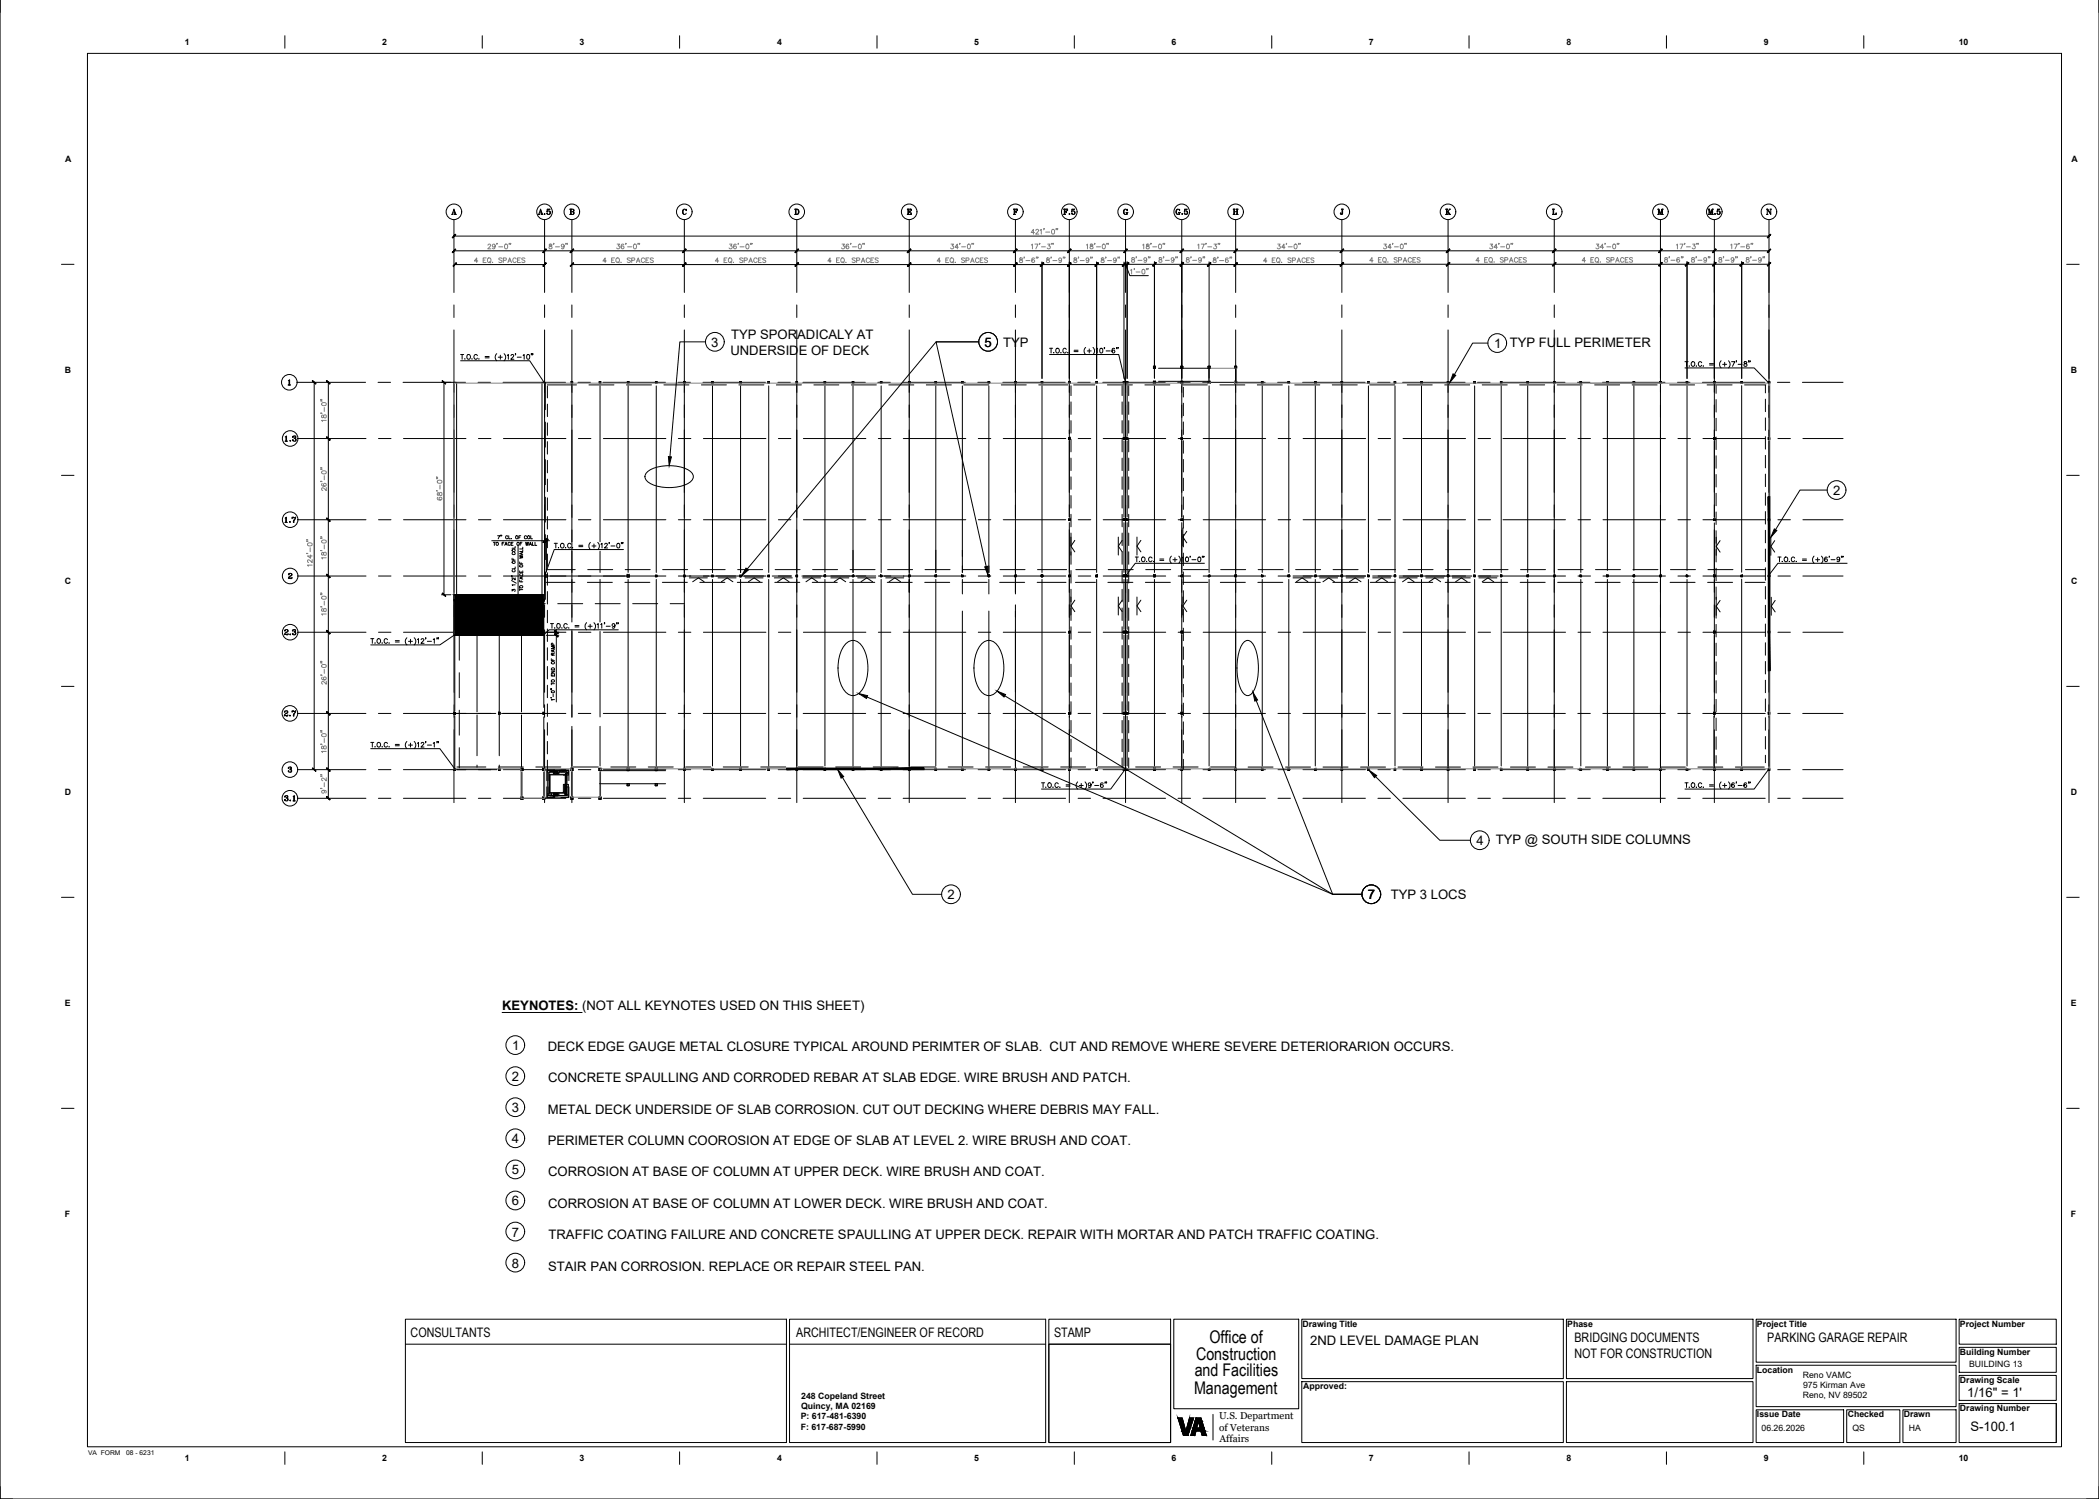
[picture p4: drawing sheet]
<svg xmlns="http://www.w3.org/2000/svg" width="1067mm" height="762mm" viewBox="0 0 1067 762" stroke-linecap="round" stroke-linejoin="round" font-family="sans-serif">
<defs><g id="words">
<g font-size="8.9">
<text x="615" y="682">Office of</text>
<text x="608" y="691">Construction</text>
<text x="607" y="700">and Facilities</text>
<text x="607" y="709">Management</text>
</g>
<g font-size="6.7">
<text x="372" y="172">TYP SPORADICALY AT</text>
<text x="362" y="176">3</text>
<text x="500" y="176">5</text>
<text x="510" y="177">TYP</text>
<text x="759" y="177">1 TYP FULL PERIMETER</text>
<text x="371" y="180">UNDERSIDE OF DECK</text>
<text x="932" y="252">2</text>
<text x="750" y="430">4</text>
<text x="760" y="429">TYP @ SOUTH SIDE COLUMNS</text>
<text x="482" y="457">2</text>
<text x="695" y="457">7</text>
<text x="707" y="457">TYP 3 LOCS</text>
<text x="255" y="513">KEYNOTES: (NOT ALL KEYNOTES USED ON THIS SHEET)</text>
<text x="260" y="534">1</text>
<text x="278" y="534">DECK EDGE GAUGE METAL CLOSURE TYPICAL AROUND PERIMTER OF SLAB. CUT AND REMOVE WHERE SEVERE DETERIORARION OCCURS.</text>
<text x="260" y="550">2</text>
<text x="279" y="550">CONCRETE SPAULLING AND CORRODED REBAR AT SLAB EDGE. WIRE BRUSH AND PATCH.</text>
<text x="260" y="565">3</text>
<text x="278" y="566">METAL DECK UNDERSIDE OF SLAB CORROSION. CUT OUT DECKING WHERE DEBRIS MAY FALL.</text>
<text x="260" y="581">4</text>
<text x="278" y="582">PERIMETER COLUMN COOROSION AT EDGE OF SLAB AT LEVEL 2. WIRE BRUSH AND COAT.</text>
<text x="260" y="597">5</text>
<text x="279" y="598">CORROSION AT BASE OF COLUMN AT UPPER DECK. WIRE BRUSH AND COAT.</text>
<text x="260" y="613">6</text>
<text x="279" y="614">CORROSION AT BASE OF COLUMN AT LOWER DECK. WIRE BRUSH AND COAT.</text>
<text x="260" y="629">7</text>
<text x="279" y="630">TRAFFIC COATING FAILURE AND CONCRETE SPAULLING AT UPPER DECK. REPAIR WITH MORTAR AND PATCH TRAFFIC COATING.</text>
<text x="260" y="644">8</text>
<text x="279" y="646">STAIR PAN CORROSION. REPLACE OR REPAIR STEEL PAN.</text>
<text x="209" y="680">CONSULTANTS</text>
<text x="405" y="680">ARCHITECT/ENGINEER OF RECORD</text>
<text x="536" y="680">STAMP</text>
<text x="666" y="684">2ND LEVEL DAMAGE PLAN</text>
<text x="800" y="682">BRIDGING DOCUMENTS</text>
<text x="898" y="682">PARKING GARAGE REPAIR</text>
<text x="800" y="690">NOT FOR CONSTRUCTION</text>
<text x="1000" y="710">1/16&quot; = 1'</text>
<text x="1001" y="727">S-100.1</text>
</g>
<text font-size="6.2" x="144" y="409">3.1</text>
<g font-size="5.7">
<text x="229" y="110">A</text>
<text x="273" y="110">A.5</text>
<text x="289" y="110">B</text>
<text x="403" y="110">D</text>
<text x="540" y="110">F.5</text>
<text x="597" y="110">G.5</text>
<text x="626" y="110">H</text>
<text x="842" y="110">M</text>
<text x="867" y="110">M.5</text>
<text x="897" y="110">N</text>
<text x="144" y="225">1.3</text>
<text x="144" y="267">1.7</text>
<text x="144" y="324">2.3</text>
<text x="144" y="365">2.7</text>
</g>
<g font-size="5.1">
<text x="620" y="722">U.S. Department</text>
<text x="620" y="727">of Veterans</text>
<text x="620" y="733">Affairs</text>
</g>
<g font-size="4.4">
<text x="94" y="23">1</text>
<text x="194" y="23">2</text>
<text x="295" y="23">3</text>
<text x="395" y="23">4</text>
<text x="495" y="23">5</text>
<text x="595" y="23">6</text>
<text x="696" y="23">7</text>
<text x="796" y="23">8</text>
<text x="896" y="23">9</text>
<text x="996" y="23">10</text>
<text x="33" y="82">A</text>
<text x="1053" y="82">A</text>
<text x="33" y="190">B</text>
<text x="1052" y="190">B</text>
<text x="33" y="297">C</text>
<text x="1053" y="297">C</text>
<text x="33" y="404">D</text>
<text x="1052" y="404">D</text>
<text x="33" y="511">E</text>
<text x="1052" y="511">E</text>
<text x="33" y="619">F</text>
<text x="1052" y="619">F</text>
<text x="662" y="674">Drawing Title</text>
<text x="797" y="674">Phase</text>
<text x="893" y="674">Project Title</text>
<text x="996" y="674">Project Number</text>
<text x="996" y="689">Building Number</text>
<text x="1001" y="695">BUILDING 13</text>
<text x="893" y="698">Location</text>
<text x="916" y="701">Reno VAMC</text>
<text x="662" y="706">Approved:</text>
<text x="916" y="706">975 Kirman Ave</text>
<text x="996" y="703">Drawing Scale</text>
<text x="407" y="711">248 Copeland Street</text>
<text x="916" y="711">Reno, NV 89502</text>
<text x="407" y="716">Quincy, MA 02169</text>
<text x="996" y="717">Drawing Number</text>
<text x="407" y="722">P: 617-481-6390</text>
<text x="893" y="720">Issue Date</text>
<text x="939" y="720">Checked</text>
<text x="968" y="720">Drawn</text>
<text x="407" y="727">F: 617-687-5990</text>
<text x="895" y="727">06.26.2026</text>
<text x="942" y="727">QS</text>
<text x="970" y="727">HA</text>
<text x="94" y="743">1</text>
<text x="194" y="743">2</text>
<text x="295" y="743">3</text>
<text x="395" y="743">4</text>
<text x="495" y="743">5</text>
<text x="595" y="743">6</text>
<text x="696" y="743">7</text>
<text x="796" y="743">8</text>
<text x="896" y="743">9</text>
<text x="996" y="743">10</text>
</g>
<g font-size="3.3">
<text x="45" y="740">VA FORM</text>
<text x="64" y="740">08 - 6231</text>
</g>
</g></defs>
<!-- layer: 20040260_S22|RAMP -->
<path d="M231 302l45 21v-21zM231 302l45 21h-45z" fill="#000" stroke="#000" stroke-width=".51"/>
<!-- layer: 20040260_S22|S_REINF -->
<g fill="none" stroke="#000" stroke-width=".51">
<path d="M278 196h15M278 196v6M299 196h13M318 196h13M337 196h13M356 196h13M376 196h12M395 196h12M414 196h12M433 196h12M452 196h12M471 196h12"/>
<path d="M490 196h13M509 196h13M528 196h15M544 196v5M546 196h10M563 196h13M570 196v5M574 196v5M582 196h13M601 196h13M601 197v5M620 196h13"/>
<path d="M639 196h13M658 196h13M677 196h13M696 196h13M715 196h13M734 196h13M753 196h13M772 196h13M791 196h13M810 196h13M830 196h12M849 196h12"/>
<path d="M868 196h12M872 196v4M887 196h10M897 196v4M278 205v7M278 215v6M544 204v7M544 214v6M570 204v7M570 214v6M574 204v7M574 214v6"/>
<path d="M601 205v6M601 215v6M872 203v6M872 213v6M897 203v6M897 212v7M278 224v7M278 234v6M544 223v7M544 233v6M570 223v7M570 233v6"/>
<path d="M574 223v7M574 233v6M601 224v6M601 234v6M872 222v7M872 232v6M897 222v6M897 231v7M278 244v6M278 253v6M544 242v7M544 252v6"/>
<path d="M570 242v7M570 252v6M574 242v7M574 252v6M601 243v6M601 253v6M872 241v7M872 251v6M897 241v6M897 251v6M278 263v6M278 272v6"/>
<path d="M544 261v7M544 271v6M570 261v7M570 271v6M574 261v7M574 271v6M601 262v6M601 272v6M872 260v7M872 270v6M872 279v7M897 260v6"/>
<path d="M897 270v6M897 279v6M278 296h14M278 290h14M278 282v6M278 291v7M299 296h12M299 290h12M318 296h12M318 290h12M337 296h12M337 290h13"/>
<path d="M356 296h12M356 290h13M375 296h12M375 290h13M394 296h12M394 290h13M413 296h13M413 290h13M432 296h13M432 290h13M451 296h13M451 290h13"/>
<path d="M470 296h13M470 290h13M489 296h13M489 290h13M508 296h13M508 290h13M527 296h15M527 290h15M544 281v6M544 290v6M544 300v6M547 296h10"/>
<path d="M547 290h10M563 296h13M563 290h13M570 281v6M570 290v6M570 300v6M574 281v6M574 290v6M574 300v6M582 296h13M582 290h13M601 296h13"/>
<path d="M601 290h13M601 281v7M601 291v6M620 296h13M620 290h13M639 296h13M639 290h13M658 296h13M658 290h13M677 296h13M678 290h12M696 296h13"/>
<path d="M697 290h12M715 296h13M716 290h12M735 296h12M735 290h12M754 296h12M754 290h12M773 296h12M773 290h12M792 296h12M792 290h13M811 296h12"/>
<path d="M811 290h13M830 296h12M830 290h13M849 296h13M849 290h13M868 296h13M868 290h13M872 289v6M872 298v7M887 296h10M887 290h10M897 289v6"/>
<path d="M897 298v7M232 307h7M233 306v11M245 307h13M264 307h13M278 301v6M278 310v7M278 320v6M283 307h13M303 307h12M322 307h12M341 307h7"/>
<path d="M544 309v6M544 319v6M570 309v6M570 319v6M574 309v6M574 319v6M601 300v7M601 310v6M601 319v7M872 308v6M872 317v7M897 308v6"/>
<path d="M897 317v7M233 323v13M278 329v7M278 339v6M544 328v6M544 338v6M570 328v6M570 338v6M574 328v6M574 338v6M601 329v6M601 338v7"/>
<path d="M872 327v6M872 336v7M897 327v6M897 336v7M233 342v13M278 348v7M278 358v6M544 347v7M544 357v6M570 347v7M570 357v6M574 347v7"/>
<path d="M574 357v6M601 348v6M601 357v7M872 346v6M872 356v6M897 346v6M897 355v7M233 361v13M278 367v7M278 377v6M544 366v7M544 376v6"/>
<path d="M570 366v7M570 376v6M574 366v7M574 376v6M601 367v6M601 376v7M872 365v6M872 375v6M897 365v6M897 374v7M232 390h15M233 380v10"/>
<path d="M253 390h13M272 390h13M278 386v7M291 390h13M310 390h13M329 390h13M349 390h12M368 390h12M387 390h12M406 390h12M425 390h12M444 390h12"/>
<path d="M463 390h13M482 390h13M501 390h13M520 390h13M539 390h13M544 385v5M558 390h13M570 385v5M574 385v5M577 390h13M596 390h13M601 386v5"/>
<path d="M615 390h13M634 390h13M653 390h13M672 390h13M691 390h13M711 390h12M730 390h12M749 390h12M768 390h12M787 390h12M806 390h12M825 390h13"/>
<path d="M844 390h13M863 390h13M872 384v4M882 390h15M897 384v4"/>
</g>
<!-- layer: 20040260_S22|20040260_base$0$G-GRID -->
<g fill="none" stroke="#000" stroke-width=".51">
<path d="M231 112v37M277 112v37M291 112v37M348 112v37M405 112v37M462 112v37M516 112v37M543 112v37M572 112v37M601 112v37M628 112v37M682 112v37"/>
<path d="M736 112v37M790 112v37M844 112v37M871 112v37M899 112v37M231 155v6M277 155v6M291 155v6M348 155v6M405 155v6M462 155v6M516 155v6"/>
<path d="M543 155v6M572 155v6M601 155v6M628 155v6M682 155v6M736 155v6M790 155v6M844 155v6M871 155v6M899 155v6M231 168v31M277 168v31"/>
<path d="M291 168v31M348 168v31M405 168v31M462 168v31M516 168v31M543 168v31M572 168v31M601 168v31M628 168v31M682 168v31M736 168v31M790 168v31"/>
<path d="M844 168v31M871 168v31M899 168v31M151 194h35M192 194h7M205 194h32M243 194h6M256 194h31M294 194h6M306 194h32M345 194h6M357 194h32"/>
<path d="M395 194h7M408 194h32M446 194h7M459 194h32M497 194h6M510 194h31M548 194h6M560 194h32M599 194h6M611 194h32M649 194h7M662 194h32"/>
<path d="M700 194h7M713 194h32M751 194h6M764 194h31M802 194h6M814 194h32M853 194h6M865 194h32M903 194h7M916 194h21M231 206v6M231 219v31"/>
<path d="M277 206v6M277 219v31M291 206v6M291 219v31M348 206v6M348 219v31M405 206v6M405 219v31M462 206v6M462 219v31M516 206v6M516 219v31"/>
<path d="M543 206v6M543 219v31M572 206v6M572 219v31M601 206v6M601 219v31M628 206v6M628 219v31M682 206v6M682 219v31M736 206v6M736 219v31"/>
<path d="M790 206v6M790 219v31M844 206v6M844 219v31M871 206v6M871 219v31M899 206v6M899 219v31M151 223h35M192 223h7M205 223h32M243 223h7"/>
<path d="M256 223h32M294 223h6M307 223h31M345 223h6M358 223h31M396 223h6M408 223h32M446 223h7M459 223h32M497 223h7M510 223h32M548 223h6"/>
<path d="M561 223h31M599 223h6M612 223h31M650 223h6M662 223h32M700 223h7M713 223h32M751 223h7M764 223h32M802 223h6M815 223h31M853 223h6"/>
<path d="M866 223h31M904 223h6M916 223h21M231 257v6M277 257v6M291 257v6M348 257v6M405 257v6M462 257v6M516 257v6M543 257v6M572 257v6"/>
<path d="M601 257v6M628 257v6M682 257v6M736 257v6M790 257v6M844 257v6M871 257v6M899 257v6M151 264h35M192 264h7M205 264h32M231 269v32"/>
<path d="M243 264h7M256 264h32M277 269v32M291 269v32M294 264h6M307 264h31M345 264h6M348 269v32M358 264h31M396 264h6M405 269v32M408 264h32"/>
<path d="M446 264h7M459 264h32M462 269v32M497 264h7M510 264h32M516 269v32M543 269v32M548 264h6M561 264h31M572 269v32M599 264h6M601 269v32"/>
<path d="M612 264h31M628 269v32M650 264h6M662 264h32M682 269v32M700 264h7M713 264h32M736 269v32M751 264h7M764 264h32M790 269v32M802 264h6"/>
<path d="M815 264h31M844 269v32M853 264h6M866 264h31M871 269v32M899 269v32M904 264h6M916 264h21M151 293h35M192 293h7M205 293h32M243 293h7"/>
<path d="M256 293h32M294 293h6M307 293h31M345 293h6M358 293h31M396 293h6M408 293h32M446 293h7M459 293h32M497 293h7M510 293h32M548 293h6"/>
<path d="M561 293h31M599 293h6M612 293h31M650 293h6M662 293h32M700 293h7M713 293h32M751 293h7M764 293h32M802 293h6M815 293h31M853 293h6"/>
<path d="M866 293h31M904 293h6M916 293h21M231 307v7M277 307v7M291 307v7M348 307v7M405 307v7M462 307v7M516 307v7M543 307v7M572 307v7"/>
<path d="M601 307v7M628 307v7M682 307v7M736 307v7M790 307v7M844 307v7M871 307v7M899 307v7M151 321h35M192 321h7M205 321h32M231 320v32"/>
<path d="M243 321h7M256 321h32M277 320v32M291 320v32M294 321h6M307 321h31M345 321h6M348 320v32M358 321h31M396 321h6M405 320v32M408 321h32"/>
<path d="M446 321h7M459 321h32M462 320v32M497 321h7M510 321h32M516 320v32M543 320v32M548 321h6M561 321h31M572 320v32M599 321h6M601 320v32"/>
<path d="M612 321h31M628 320v32M650 321h6M662 321h32M682 320v32M700 321h7M713 321h32M736 320v32M751 321h7M764 321h32M790 320v32M802 321h6"/>
<path d="M815 321h31M844 320v32M853 321h6M866 321h31M871 320v32M899 320v32M904 321h6M916 321h21M231 358v7M277 358v7M291 358v7M348 358v7"/>
<path d="M405 358v7M462 358v7M516 358v7M543 358v7M572 358v7M601 358v7M628 358v7M682 358v7M736 358v7M790 358v7M844 358v7M871 358v7"/>
<path d="M899 358v7M151 363h35M192 363h7M205 363h32M231 371v37M243 363h6M256 363h32M277 371v37M291 371v37M294 363h6M307 363h31M345 363h6"/>
<path d="M348 371v37M357 363h32M396 363h6M405 371v37M408 363h32M446 363h7M459 363h32M462 371v37M497 363h6M510 363h32M516 371v37M543 371v37"/>
<path d="M548 363h6M561 363h31M572 371v37M599 363h6M601 371v37M611 363h32M628 371v37M650 363h6M662 363h32M682 371v37M700 363h7M713 363h32"/>
<path d="M736 371v37M751 363h6M764 363h32M790 371v37M802 363h6M815 363h31M844 371v37M853 363h6M865 363h32M871 371v37M899 371v37M904 363h6"/>
<path d="M916 363h21M151 391h35M192 391h7M205 391h32M243 391h6M256 391h32M294 391h6M307 391h31M345 391h6M357 391h32M396 391h6M408 391h32"/>
<path d="M446 391h7M459 391h32M497 391h6M510 391h32M548 391h6M561 391h31M599 391h6M611 391h32M650 391h6M662 391h32M700 391h7M713 391h32"/>
<path d="M751 391h6M764 391h32M802 391h6M815 391h31M853 391h6M865 391h32M904 391h6M916 391h21M151 406h35M192 406h7M205 406h32M243 406h6"/>
<path d="M256 406h32M294 406h6M307 406h31M345 406h6M357 406h32M396 406h6M408 406h32M446 406h7M459 406h32M497 406h6M510 406h32M548 406h6"/>
<path d="M561 406h31M599 406h6M611 406h32M650 406h6M662 406h32M700 406h7M713 406h32M751 406h6M764 406h32M802 406h6M815 406h31M853 406h6"/>
<path d="M865 406h32M904 406h6M916 406h21"/>
</g>
<!-- layer: 20040260_S22|20040260_base$0$G-DIMS -->
<path d="M231 120h668M231 128h668M160 194v197M167 194v212" fill="none" stroke="#000" stroke-width=".51"/>
<!-- layer: 0 -->
<g fill="#000" stroke="#000" stroke-width=".51">
<path d="M231 119l-1 2zM231 119l-1 2z"/>
<path d="M231 127l-1 1zM231 127l-1 1z"/>
<path d="M232 134l-2 1zM232 134l-2 1z"/>
<path d="M276 128l1-1zM277 127l-1 1z"/>
<path d="M276 135l1-1zM277 134l-1 1z"/>
<path d="M277 127l-1 1zM277 127l-1 1z"/>
<path d="M290 128l1-1zM291 127l-1 1z"/>
<path d="M291 127l-1 1zM291 127l-1 1z"/>
<path d="M291 134l-1 1zM291 134l-1 1z"/>
<path d="M347 128l2-1zM349 127l-2 1z"/>
<path d="M347 135l2-1zM349 134l-2 1z"/>
<path d="M349 127l-2 1zM349 127l-2 1z"/>
<path d="M349 134l-2 1zM349 134l-2 1z"/>
<path d="M404 128l2-1zM406 127l-2 1z"/>
<path d="M404 135l2-1zM406 134l-2 1z"/>
<path d="M406 127l-2 1zM406 127l-2 1z"/>
<path d="M406 134l-2 1zM406 134l-2 1z"/>
<path d="M461 128l2-1zM463 127l-2 1z"/>
<path d="M461 135l2-1zM463 134l-2 1z"/>
<path d="M463 127l-2 1zM461 128l2-1z"/>
<path d="M463 134l-2 1zM463 134l-2 1z"/>
<path d="M515 128l2-1zM517 127l-2 1z"/>
<path d="M515 135l2-1zM517 134l-2 1z"/>
<path d="M517 127l-2 1zM517 127l-2 1z"/>
<path d="M517 134l-2 1zM517 134l-2 1z"/>
<path d="M529 135l1-1zM530 134l-1 1z"/>
<path d="M530 134l-1 1zM530 134l-1 1z"/>
<path d="M543 128l1-1zM544 127l-1 1z"/>
<path d="M543 135l1-1zM544 134l-1 1z"/>
<path d="M544 127l-1 1zM544 127l-1 1z"/>
<path d="M544 134l-1 1zM544 134l-1 1z"/>
<path d="M558 134l-1 1zM558 134l-1 1z"/>
<path d="M558 134l-1 1zM558 134l-1 1z"/>
<path d="M572 134l-1 1zM572 134l-1 1z"/>
<path d="M571 128l2-1zM573 127l-2 1z"/>
<path d="M572 135l2-1zM574 134l-2 1z"/>
<path d="M572 134l-1 1zM572 134l-1 1z"/>
<path d="M573 127l-2 1zM573 127l-2 1z"/>
<path d="M574 133l-2 2zM574 133l-2 2z"/>
<path d="M587 133l-1 2zM587 133l-1 2z"/>
<path d="M587 133l-1 2zM587 133l-1 2z"/>
<path d="M600 128l1-1zM601 127l-1 1z"/>
<path d="M601 133l-1 2zM601 133l-1 2z"/>
<path d="M601 127l-1 1zM601 127l-1 1z"/>
<path d="M601 133l-1 2zM601 133l-1 2z"/>
<path d="M615 133l-1 2zM615 133l-1 2z"/>
<path d="M615 134l-1 1zM615 134l-1 1z"/>
<path d="M627 128l2-1zM629 127l-2 1z"/>
<path d="M627 135l2-1zM629 134l-2 1z"/>
<path d="M629 127l-2 1zM629 127l-2 1z"/>
<path d="M629 134l-2 1zM629 134l-2 1z"/>
<path d="M681 128l2-1zM683 127l-2 1z"/>
<path d="M681 135l2-1zM683 134l-2 1z"/>
<path d="M683 127l-2 1zM683 127l-2 1z"/>
<path d="M683 133l-2 2zM681 135l2-2z"/>
<path d="M735 128l2-1zM737 127l-2 1z"/>
<path d="M735 135l2-2zM737 133l-2 2z"/>
<path d="M737 127l-2 1zM737 127l-2 1z"/>
<path d="M737 133l-2 2zM735 135l2-2z"/>
<path d="M789 128l2-1zM791 127l-2 1z"/>
<path d="M789 135l2-2zM791 133l-2 2z"/>
<path d="M791 127l-2 1zM791 127l-2 1z"/>
<path d="M791 133l-2 2zM789 135l2-2z"/>
<path d="M843 128l2-1zM845 127l-2 1z"/>
<path d="M843 135l2-2zM845 133l-2 2z"/>
<path d="M845 127l-2 1zM845 127l-2 1z"/>
<path d="M845 133l-2 2zM843 135l2-2z"/>
<path d="M857 135l1-2zM858 133l-1 2z"/>
<path d="M858 133l-1 2zM857 135l1-2z"/>
<path d="M870 128l2-1zM872 127l-1 1z"/>
<path d="M870 135l2-2zM872 133l-1 2z"/>
<path d="M872 127l-1 1zM872 127l-1 1z"/>
<path d="M872 133l-1 2zM870 135l2-2z"/>
<path d="M884 135l2-2zM886 133l-2 2z"/>
<path d="M886 133l-2 2zM884 135l2-2z"/>
<path d="M900 119l-2 2zM900 119l-2 2z"/>
<path d="M900 127l-2 1zM900 127l-2 1z"/>
<path d="M898 135l2-2zM900 133l-2 2z"/>
<path d="M159 194l2 1zM159 194l2 1z"/>
<path d="M166 194l2 1zM166 194l2 1z"/>
<path d="M225 194l2 1zM225 194l2 1z"/>
<path d="M166 222l2 2zM166 222l2 2z"/>
<path d="M166 222l2 2zM166 222l2 2z"/>
<path d="M166 263l2 2zM166 264l2 1z"/>
<path d="M166 264l2 1zM166 264l2 1z"/>
<path d="M277 274l-1 2zM277 274l-1 2z"/>
<path d="M278 274l-1 2zM278 274l-1 2z"/>
<path d="M166 292l2 1zM166 292l2 1z"/>
<path d="M166 292l2 1zM166 292l2 1z"/>
<path d="M225 302l2 1zM225 302l2 1z"/>
<path d="M263 304l1 1zM262 304l2 1z"/>
<path d="M262 304l2 2zM262 304l2 2z"/>
<path d="M166 321l2 1zM166 321l2 1z"/>
<path d="M166 321l2 1zM166 321l2 1z"/>
<path d="M282 321l2 1zM282 321l2 1z"/>
<path d="M282 322l2 2zM282 322l2 2z"/>
<path d="M166 362l2 1zM166 362l2 1z"/>
<path d="M166 362l2 1zM166 362l2 1z"/>
<path d="M159 391l2 1zM159 391l2 1z"/>
<path d="M166 390l2 2zM166 391l2 1z"/>
<path d="M166 391l2 1zM166 391l2 1z"/>
<path d="M166 405l2 1zM166 405l2 1z"/>
</g>
<!-- layer: 20040260_S22|20040260_base$0$G-DIMS -->
<g fill="none" stroke="#808080" stroke-width=".51">
<path d="M526 118h-2l1-1v2M526 117h1h1l-2 2h2M529 117v2M531 116l-1 1M531 118h2M537 116v1M538 116l-1 1M248 125v-1l1 1-1 1h2M252 125a.7 .7 0 0 1-1 1 1.1 1.1 0 0 1-1-2 1 1 0 0 1 2 0l-1 2h-1M253 124h-1M253 125h3M259 124h.1"/>
<path d="M260 124h-1M279 124v1a1 1 0 0 1 1 0 1 1 0 0 1 0 1h-1l2-1zM282 124h-1M282 125h2M287 125a.7 .7 0 0 1-1 1 1.1 1.1 0 0 1-1-2 1 1 0 0 1 2 0l-1 2h-1M288 124h.1M314 124h1l-1 1a.8 .8 0 0 1 1 1 1 1 0 0 1-2 0M317 124a1 1 0 0 0-1 1 1 1 0 0 0 1 1 .7 .7 0 0 0 0-1 .7 .7 0 0 0-1 1M318 124h.1M319 125h2M324 124h.1M325 124h.1"/>
<path d="M371 124h1l-1 1a.8 .8 0 0 1 1 1 .8 .8 0 0 1-1 0M374 124a1 1 0 0 0-1 1 1 1 0 0 0 1 1 .7 .7 0 0 0 0-1 .7 .7 0 0 0-1 1M375 124h.1M376 125h2M382 124h-1M382 124h.1M428 124h1l-1 1a.8 .8 0 0 1 1 1 .8 .8 0 0 1-1 0M431 124a1 1 0 0 0-1 1 1 1 0 0 0 1 1 .7 .7 0 0 0 0-1 .7 .7 0 0 0-1 1M432 124h.1M433 125h2M439 124h-1M439 124h.1"/>
<path d="M483 124h2l-1 1a.8 .8 0 0 1 1 1 1 1 0 0 1-2 0M487 126h-2l2-2v2M488 124h.1M489 125h2M494 124h.1M495 124h.1M524 125l1-1v2M526 124h2l-2 2M528 124h.1M529 125h2M532 124h2l-1 1a.8 .8 0 0 1 1 1 1 1 0 0 1-2 0M535 124h.1"/>
<path d="M552 125l1-1v2M554 124v1a1 1 0 0 1 1 0 1 1 0 0 1 0 1h-1l1-1zM556 124h.1M557 125h2M563 124h-1M563 124h.1M581 125v-1v2M583 124v1a1 1 0 0 1 1 0 1 1 0 0 1 0 1h-1l1-1zM585 124h.1M586 125h2M591 124h.1M592 124h.1"/>
<path d="M609 125v-1v2M611 124h1l-1 2M613 124h.1M614 125h2M617 124h1v1a.8 .8 0 0 1 0 1 .8 .8 0 0 1-1 0M619 124h.1M620 124h.1M649 124h2l-1 1a.8 .8 0 0 1 1 1 1 1 0 0 1-2 0M653 126h-2l2-2v2M654 124h.1M655 125h2M660 124h.1"/>
<path d="M661 124h.1M703 124h2l-1 1a.8 .8 0 0 1 1 1 1 1 0 0 1-2 0M707 126h-2l2-2v2M708 124h.1M709 125h2M714 124h.1M715 124h.1M757 124h2l-1 1a.8 .8 0 0 1 1 1 1 1 0 0 1-2 0M761 126h-2l2-2v2M762 124h.1M763 125h2M768 124h.1"/>
<path d="M769 124h.1M811 124h2l-1 1a.8 .8 0 0 1 1 1 .8 .8 0 0 1-1 1 .8 .8 0 0 1-1-1M815 126h-2l1-2v2M816 124h.1M817 125h2M822 124h.1M823 124h.1M852 125l1-1v2M854 124h1l-1 2M856 124h.1M857 125h2M860 124h2l-1 1a.8 .8 0 0 1 0 1 .8 .8 0 0 1-1 0"/>
<path d="M863 124h-1M863 124h.1M880 125v-1v2M881 124h2l-1 2M884 124h.1M885 125h2M889 124a1 1 0 0 0-1 1 1 1 0 0 0 1 1 .7 .7 0 0 0 0-1 .7 .7 0 0 0-1 1M890 124h.1M891 124h.1M163 210h1M163 204h1M163 203h1"/>
<path d="M164 211v1a1 1 0 0 1 1-1 1 1 0 0 1 1 0v1a1.1 1.1 0 0 1-2 0 1.1 1.1 0 0 1 0-1zM165 207v2M166 214h-3h1M163 238l1 1M163 238h1M163 245h1M164 246h-1a1.1 1.1 0 0 0 2 1 1.1 1.1 0 0 0 0-1 .7 .7 0 0 0-1 0 .7 .7 0 0 0 1 1M165 242v2M166 248v1l-2-1-1 1h1M156 275h1M156 274l1 1M158 278v2"/>
<path d="M163 280h1M163 274h1M163 273h1M165 277v2M156 281h1M158 282v2l-2-1h3M159 287h-3l1 1M159 284v2l-2-1h-1l1 1M164 281v1l1-1a.7 .7 0 0 1 1 1 .7 .7 0 0 1-1 0l-1-1zM166 284h-3h1M163 308l1 1M163 302h1"/>
<path d="M163 301l1 1M164 310v1l1-2a.7 .7 0 0 1 1 1 .7 .7 0 0 1-1 1l-1-1zM165 306v2M166 312h-3l1 1M163 337h1M163 336h1M163 343h1M164 344a1.1 1.1 0 0 0 1 2 1.1 1.1 0 0 0 1-2 1 1 0 0 0-2 0 1.1 1.1 0 0 0 1 2M165 340v2M166 346v2l-2-2-1 1 1 1M163 378h1M163 372h1"/>
<path d="M163 371l1 1M164 379v2a1.1 1.1 0 0 1 1-2 1 1 0 0 1 1 0v2a1.2 1.2 0 0 1-2-1 1.2 1.2 0 0 1 0-1zM165 375v2M163 395h1M163 394h1M165 398v2M166 382h-3l1 1M166 395v2l-2-1h-1l1 1M163 401h1M164 402a.7 .7 0 0 1 1 1 .7 .7 0 0 1-1 0 .7 .7 0 0 1 0-1h2l-1 1"/>
<circle cx="535" cy="118" r="1.1"/>
<circle cx="257" cy="125" r="1.1"/>
<circle cx="323" cy="125" r="1.1"/>
<circle cx="380" cy="125" r="1.1"/>
<circle cx="437" cy="125" r="1.1"/>
<circle cx="492" cy="125" r="1.1"/>
<circle cx="561" cy="125" r="1.1"/>
<circle cx="590" cy="125" r="1.1"/>
<circle cx="658" cy="125" r="1.1"/>
<circle cx="712" cy="125" r="1.1"/>
<circle cx="766" cy="125" r="1.1"/>
<circle cx="820" cy="125" r="1.1"/>
<circle cx="165" cy="205" r="1.1"/>
<circle cx="165" cy="240" r="1.1"/>
<circle cx="157" cy="277" r="1.1"/>
<circle cx="165" cy="275" r="1.1"/>
<circle cx="165" cy="304" r="1.1"/>
<circle cx="165" cy="339" r="1.1"/>
<circle cx="165" cy="374" r="1.1"/>
</g>
<!-- layer: 20040260_S22|20040260_base$0$S-COL2 -->
<g fill="none" stroke="#000" stroke-width=".51">
<path d="M290 194v1h1M290 194h1M290 194v1M291 194h.1M291 195h.1M291 194v1M305 195h.1M305 194v1M305 194h.1M319 195h1M319 194v1M319 194h.1"/>
<path d="M319 194h1M320 194h.1M320 195h.1M320 194v1M333 194v1M333 194h.1M333 194h1v1M333 195h.1M333 194h1v1h-1M347 195h1M347 194v1M347 194h.1"/>
<path d="M347 194h1M348 194h.1M348 195h.1M348 194v1M362 194v1zM362 194v1M362 195h.1M376 195h1M376 194v1M376 194h.1M376 194h1M377 194h.1"/>
<path d="M377 195h.1M377 194v1M390 194v1M390 194v1h1M390 194h1v1M390 195h.1M390 194h1M391 194h.1M391 194v1M405 194v1M405 194h.1M405 195h.1"/>
<path d="M419 194v1h1M419 194h1M419 195h.1M420 194h.1M420 195h.1M420 194v1M433 194v1M433 194h.1M433 195h.1M433 194h1M434 194v1h-1M434 194h-1v1"/>
<path d="M434 195h.1M447 194v1M447 194h.1M448 195h.1M448 194h.1M448 194v1M462 195h.1M462 194v1M462 194h.1M463 194v1M475 195h1M475 194v1"/>
<path d="M475 194h.1M475 194h1M475 195h.1M476 194h.1M476 195h.1M476 194v1M489 194v1zM489 194v1M489 195h.1M502 195h1M502 194v1M502 194h.1"/>
<path d="M502 194h1M502 195h.1M503 194h.1M503 195h.1M503 194v1M516 195h.1M516 194v1M516 194h.1M517 194v1M529 195h1M529 194v1M529 194h.1"/>
<path d="M529 194h1M529 195h.1M530 194h.1M530 195h.1M530 194v1M543 195h.1M544 194h.1M544 194h-1v1M544 195h.1M544 194h-1v1h1M544 194v1M557 194v1"/>
<path d="M557 194h.1M557 195h.1M557 194h1M558 194v1h-1M558 194h-1v1M558 195h.1M571 194v1M571 194v1h1M571 194h1M571 195h.1M572 194h.1M572 195h.1"/>
<path d="M572 194v1M573 195h.1M573 194h.1M573 194v1M586 195h.1M586 186v1M586 194v1M586 186h.1M586 194h1v1M586 195h1M586 186h1M586 187h1"/>
<path d="M587 186h.1M587 186v1M587 195h.1M587 187h.1M587 195h-1M600 195h1M600 187h.1M600 186v1M600 195h.1M600 194v1M600 194h.1M600 186h.1"/>
<path d="M600 194h1v1M600 186h1v1M601 195h-1M601 187h-1M614 195h1M614 195v-1h1v1M614 186v1M614 195h.1M614 187h.1M614 186h.1M614 186h1M614 187h1"/>
<path d="M615 186h.1M615 186v1M615 195h.1M615 187h.1M627 187h1M628 186v1M628 195h.1M628 187h.1M628 194v1M628 194h-1M628 186h.1M628 186h-1"/>
<path d="M628 194h.1M628 194l1 1h-2M628 186l1 1M629 187h-1M641 194h1v1h-1zM641 194v1M641 194h1v1M641 195h.1M655 195h.1M655 194v1M655 194h.1M668 195h1"/>
<path d="M668 194v1M668 194h.1M668 195h.1M668 194h1M669 194h.1M669 194h-1v1M669 195h.1M669 194v1M682 195h.1M682 194v1M682 194h.1M695 194v1"/>
<path d="M695 194v1h1M695 194h1v1M695 195h.1M695 194h1M696 194h.1M696 194v1M709 194v1M709 194h.1M709 195h.1M722 194v1M722 194v1h1M722 194h1"/>
<path d="M722 195h.1M723 194h.1M723 195h.1M723 194v1M736 195h.1M736 194v1M736 194h.1M749 194v1h1M749 194h1v1M749 195h.1M749 194h1M750 194h.1"/>
<path d="M750 194v1M763 194v1M763 194h.1M763 195h.1M776 194v1h1M776 194h1M776 195h.1M777 194h.1M777 195h.1M777 194v1M790 194v1M790 194h.1"/>
<path d="M790 195h.1M803 194v1M803 194h.1M803 195h.1M804 194h.1M804 194h-1h1v1M804 195h-1M804 194v1M817 195h.1M817 194v1M817 194h.1M830 194v1"/>
<path d="M830 194h.1M830 194h1zM830 195h.1M831 194h.1M831 195h.1M831 195h-1M831 194v1M843 195h1M844 194v1M844 194h-1M844 195h.1M844 194h.1"/>
<path d="M857 195h1M857 194v1M857 194h.1M857 194h1v1M857 195h.1M857 194h1M858 194h.1M858 194v1M871 195h1M871 194v1M871 194h.1M871 194h1"/>
<path d="M871 195h.1M872 194h.1M872 195h.1M872 194v1M885 195h1M885 194v1M885 194h.1M885 195h.1M885 194h1M886 194h.1M886 194h-1v1M886 195h.1"/>
<path d="M886 194v1M899 195h.1M899 194h.1M899 194v1M899 223h.1M899 264v1M899 264h.1M899 265h.1M277 292v1M277 292h1M277 293h.1M277 292h.1"/>
<path d="M277 293h1M278 292v1M278 293h.1M347 293h.1M347 292v1M347 292h.1M347 292h1M347 292v1h1M347 293h1M348 292h.1M348 292v1M348 293h.1"/>
<path d="M419 293h.1M419 292v1M419 292h.1M419 292h1M419 293h1M420 292h.1M420 293h.1M420 292v1M516 293h.1M516 292v1M516 292h.1M517 292v1"/>
<path d="M557 293h.1M557 292v1M557 292h.1M557 292h1M557 293h1M558 292v1M558 292h.1M558 293h.1M682 293h.1M682 292v1M682 292h.1M843 293h1"/>
<path d="M844 292v1M844 292h-1M844 293h.1M844 292h.1M231 305h.1M231 306h.1M231 322h.1M231 321v1M231 321h.1M231 321l1 1h-1M899 321v1M899 321h.1"/>
<path d="M899 322h.1M231 362h1v1h-1M231 363h.1M231 362v1M231 362h.1M899 362h.1M899 362v1M899 363h.1M231 392h.1M231 391v1M231 391h.1M231 391h1"/>
<path d="M232 391v1h-1M253 392h.1M253 391v1M253 391h.1M253 391v1h1M253 391h1M253 392h1M254 391h.1M254 391v1M265 391h1M265 392h1M265 391v1"/>
<path d="M265 391h.1M266 391h.1M266 392h.1M266 391v1M276 391h.1M276 392h.1M276 391h1M277 391h.1M277 392h.1M277 391v1M277 391h-1v1h1M281 392h.1"/>
<path d="M281 392h1M282 392h.1M290 391h1M290 392h1M290 391v1M290 391h.1M291 391h.1M291 392h.1M291 391v1M304 391v1M305 391h.1M305 392h.1"/>
<path d="M305 391v1M319 399h.1M319 392h1M319 398v1M319 398h.1M319 398h1M319 398v1h1M319 391h.1M319 391v1zM319 391h1M319 399h1M320 398h.1"/>
<path d="M320 391h.1M320 391h-1M320 392h.1M320 399h.1M320 391v1M320 398v1M333 391v1M333 398v1M333 391h1M333 392h1M333 399h.1M333 398h.1"/>
<path d="M333 391h.1M333 392h.1M333 398h1M333 399h1M334 398h.1M334 391h.1M334 392h.1M334 391v1M334 398v1M334 399h.1M347 392h.1M347 391v1"/>
<path d="M347 391h.1M347 391v1h1M347 391h1M347 392h1M348 391h.1M348 391v1M348 392h.1M362 391v1M362 391h1M362 391h.1M363 391l-1 1M376 392h.1"/>
<path d="M376 391v1M376 391h.1M376 391v1h1M376 391h1M376 392h1M377 391h.1M377 391v1M377 392h.1M390 391v1M390 391h.1M390 392h1v-1v1M390 392h1"/>
<path d="M391 391h.1M391 391h-1M391 392h.1M405 392h.1M405 391v1M405 391h.1M419 391v1M419 391h.1M419 392h1M420 391h.1M420 391h-1M420 392h.1"/>
<path d="M420 391v1M433 392h.1M433 391h.1M433 391h1M433 391v1zM433 392h1M434 391h.1M434 391v1M447 391v1M447 392h.1M447 391h.1M448 391h.1"/>
<path d="M448 392v-1v1zM448 392h.1M462 392h.1M462 391v1zM462 391h.1M462 391v1M463 391v1M475 392h.1M475 391v1M475 391h.1M475 392h1M475 391h1"/>
<path d="M476 391h.1M476 391v1M476 392h.1M489 391v1M489 391h1M489 391h.1M490 391l-1 1M502 392h.1M502 391v1M502 391h.1M502 392h1M503 391h-1"/>
<path d="M503 391h.1M503 391v1M503 392h.1M516 392h.1M516 391v1zM516 391h.1M516 391v1M517 391v1M529 392h.1M529 391v1M529 391h.1M529 392h1"/>
<path d="M529 391h1M530 391h.1M530 392h.1M530 391v1M543 391v1M543 392h1M544 391h.1M544 391h-1M544 391v1M544 392h.1M557 392h.1M557 391h.1"/>
<path d="M557 391v1zM557 392h1M557 391h1M558 391h.1M558 391v1M571 391v1M571 391h.1M571 392h1M572 391h.1M572 391h-1M572 391v1M572 392h.1"/>
<path d="M573 391h.1M573 392v-1v1zM573 392h.1M586 392h.1M586 391v1M586 391h.1M586 391h1M586 392h1M587 391h.1M587 391v1M600 392h.1M600 391h.1"/>
<path d="M600 391v1zM600 392h1M600 391h1M601 391h.1M601 391v1M601 392h.1M614 392h.1M614 391v1zM614 392h1M615 391h.1M615 391h-1M615 391v1"/>
<path d="M615 392h.1M628 392h.1M628 391v1M628 391h.1M641 391v1M641 391h1M641 391h.1M642 391v1h-1M655 392h.1M655 391v1M655 391h.1M668 392h.1"/>
<path d="M668 391v1zM668 392h1M669 391h.1M669 391h-1M669 391v1M669 392h.1M682 392h.1M682 391v1M682 391h.1M695 391v1M695 391h.1M695 392h1v-1v1"/>
<path d="M695 392h1M696 391h.1M696 391h-1M696 392h.1M709 391v1M709 392h.1M709 391h.1M722 391v1M722 391h.1M722 392h1M723 391h.1M723 391h-1"/>
<path d="M723 392h.1M723 391v1M736 392h.1M736 391v1M736 391h.1M749 391v1M749 391h.1M749 392h1v-1v1M749 392h1M750 391h.1M750 391h-1M750 392h.1"/>
<path d="M763 392h.1M763 391v1M763 391h.1M776 391v1M776 391h.1M776 392h1M777 391h.1M777 391h-1M777 392h.1M777 391v1M790 392h.1M790 391h.1"/>
<path d="M790 391v1zM790 391v1M803 391v1M803 392h.1M803 391h.1M803 392h1v-1v1zM803 391h1M804 391h.1M804 392h.1M817 392h.1M817 391v1M817 391h.1"/>
<path d="M830 391v1M830 392h.1M830 391h.1M830 392h1zM830 391h1M831 391h.1M831 392h.1M831 391v1M843 392h1M844 391v1zM844 392h.1M844 391h.1"/>
<path d="M844 391h-1M844 391v1M857 392h.1M857 391v1M857 391h.1M857 392h1v-1v1M857 391h1M857 392h1M858 391h.1M858 392h.1M871 392h.1M871 391v1"/>
<path d="M871 391h.1M871 392h1M872 391h.1M872 391h-1M872 392h.1M872 391v1M885 392h.1M885 391h.1M885 391v1zM885 392h1M885 391h1M886 391h.1"/>
<path d="M886 391v1M886 392h.1M899 391v1M899 392h.1M899 391h.1M265 405h1M265 406h.1M265 405v1M265 405h.1M265 406h1M266 405h.1M266 406h.1"/>
<path d="M266 405v1M276 405h.1M276 406h.1M276 406h1M277 405h.1M277 406h.1M277 405v1M277 405h-1v1M281 404v1M281 405h.1M281 404h.1M281 405h1"/>
<path d="M281 404h1M282 404h.1M282 405h.1M282 404v1M290 405h1M290 406h.1M290 405v1M290 405h.1M290 406h1M291 405h.1M291 406h.1M291 405v1"/>
<path d="M304 406h.1M304 405v1M305 405h.1M305 406h.1M305 405v1"/>
</g>
<!-- layer: 20040260_S22|20040260_base$0$S-COL1 -->
<g fill="none" stroke="#000" stroke-width=".51">
<path d="M543 223h1M543 223h.1M544 223h.1M571 223h.1M571 223h1M572 223h.1M573 223h.1M600 223h1M600 223h.1M601 223h.1M871 223h1M871 223h.1"/>
<path d="M872 223h.1M543 264v1M543 265h.1M543 265h1M544 264h.1M544 265h.1M544 264h-1M544 264v1M571 264v1M571 264h.1M571 265h.1M571 265h1"/>
<path d="M572 264h.1M572 264h-1M572 265h.1M572 264v1M573 264h.1M573 265h.1M573 264v1zM600 265h.1M600 264v1M600 264h.1M600 264h1M600 265h1"/>
<path d="M601 264h.1M601 265h.1M601 264v1M871 265h.1M871 264v1M871 264h.1M871 264h1M871 265h1M872 264h.1M872 265h.1M872 264v1M319 293h.1"/>
<path d="M319 292v1M319 292h.1M319 292h1M319 293h1M320 292h.1M320 292h-1M320 293h.1M320 292v1M333 293h.1M333 292v1M333 292h.1M333 292h1v1h-1"/>
<path d="M362 292v1M362 292l1 1h-1M376 293h.1M376 292v1M376 292h.1M376 292h1M376 292v1h1M376 293h1M377 292h.1M377 292v1M377 293h.1M390 292v1"/>
<path d="M390 292h1v1h-1M390 292h1M390 293h1M391 292h.1M391 293h.1M391 292v1M405 293h.1M405 292v1M405 292h.1M433 293h.1M433 292v1M433 292h.1"/>
<path d="M433 292h1M433 293h1M434 292v1M434 292h.1M434 293h.1M447 292v1M447 292h.1M448 292h.1M448 293h.1M448 292v1M462 293h.1M462 292v1"/>
<path d="M462 292h.1M463 292v1M475 293h.1M475 292v1M475 292h.1M475 292h1M475 293h1M476 292h.1M476 293h.1M476 292v1M489 293h.1M489 292v1"/>
<path d="M489 292h.1M489 292l1 1M490 293h-1M502 293h.1M502 292v1M502 292h.1M502 292h1M502 293h1M503 292h.1M503 293h.1M503 292v1M529 293h.1"/>
<path d="M529 292v1M529 292h.1M529 292h1M529 293h1M530 292h.1M530 293h.1M530 292v1M543 293h.1M543 292v1M543 292h1M543 293h1M544 292h.1"/>
<path d="M544 293h.1M544 292v1M571 293h.1M571 292v1M571 292h.1M571 292h1M571 293h1M572 292h.1M572 293h.1M572 292v1M573 292h.1M573 293h.1"/>
<path d="M573 292v1M586 293h.1M586 292v1M586 292h.1M586 292h1M586 293h1M587 292v1M587 292h.1M587 293h.1M600 293h.1M600 292v1M600 292h.1"/>
<path d="M600 292h1M600 293h1M601 292h.1M601 293h.1M601 292v1M614 293h.1M614 292v1M614 292h.1M614 292h1M614 293h1M615 292h.1M615 293h.1"/>
<path d="M615 292v1M628 293h.1M628 292v1M628 292h.1M641 293h.1M641 292v1M641 292h.1M641 292h1M641 293h1M642 292v1M642 293h.1M655 293h.1"/>
<path d="M655 292v1M655 292h.1M668 293h.1M668 292v1M668 292h.1M668 292h1M668 293h1M669 292h.1M669 293h.1M669 292v1M695 293h.1M695 292v1"/>
<path d="M695 292h.1M695 292h1M695 293h1M696 292h.1M696 292v1M696 293h.1M709 292v1M709 293h.1M709 292h.1M722 293h.1M722 292v1M722 292h.1"/>
<path d="M722 292h1M722 293h1M723 292h.1M723 293h.1M723 292v1M736 293h.1M736 292v1M736 292h.1M749 293h.1M749 292v1M749 292h.1M749 292h1"/>
<path d="M749 293h1M750 292h.1M750 292v1M750 293h.1M763 293h.1M763 292v1M763 292h.1M776 293h.1M776 292v1M776 292h.1M776 292h1M776 293h1"/>
<path d="M777 292h.1M777 293h.1M777 292v1M790 293h.1M790 292v1M790 292h.1M803 292v1M803 292h.1M803 293h.1M803 292h1M803 293h1M804 292h.1"/>
<path d="M804 292v1M804 293h.1M817 293h.1M817 292v1M817 292h.1M830 292v1M830 292h.1M830 293h.1M830 292h1M830 293h1M831 292h.1M831 293h.1"/>
<path d="M831 292v1M857 293h.1M857 292v1M857 292h.1M857 292h1M857 293h1M858 292h.1M858 292v1M858 293h.1M871 293h.1M871 292v1M871 292h.1"/>
<path d="M871 292h1M871 293h1M872 292h.1M872 293h.1M872 292v1M885 293h.1M885 292v1M885 292h.1M885 292h1M885 293h1M886 292h.1M886 293h.1"/>
<path d="M886 292v1M899 293h.1M899 292v1M899 292h.1M242 305h.1M242 305h1M242 306h1M243 305h.1M253 305h.1M253 305h1M253 306h1M254 305h.1"/>
<path d="M265 305h.1M265 306h.1M276 305h.1M276 305h1M276 306h1M277 305h.1M543 321v1h1M543 321v1M543 322h.1M543 321h1M544 321h.1M544 322h.1"/>
<path d="M544 321v1M571 321v1M571 321v1h1M571 321h.1M571 322h.1M571 321h1M572 321h.1M572 322h.1M572 321v1M573 321h.1M573 322h.1M573 321v1"/>
<path d="M600 322h.1M600 321v1M600 321h.1M600 321v1h1M600 321h1M600 322h1M601 321h.1M601 321v1M601 322h.1M871 322h.1M871 321v1M871 321h.1"/>
<path d="M871 322h1M871 321h1M872 321h.1M872 322h.1M872 321v1M253 362h1v1M253 363h.1M253 362v1M253 362h.1M253 362v1h1M253 363h1M254 362h.1"/>
<path d="M276 362h1M276 363h.1M276 362v1M276 362h.1M276 363h1M277 362v1h-1M277 362v1M277 363h.1M543 362v1M543 363h.1M543 363h1M544 362h.1"/>
<path d="M544 363h.1M544 362v1M544 362h-1v1M571 362v1M571 362h.1M571 363h.1M571 363h1M572 362h.1M572 363h.1M572 362v1M572 362h-1v1M573 362h.1"/>
<path d="M573 363h.1M573 362v1M600 362h1M600 363h.1M600 362v1M600 362h.1M600 362v1h1M600 363h1M601 362h.1M601 362v1M601 363h.1M871 362h1"/>
<path d="M871 363h.1M871 362v1v-1M871 362h.1M871 363h1M872 362h.1M872 363h.1M872 362v1"/>
</g>
<!-- layer: 20040260_S22|20040260_base$0$G-GRID-GLBL -->
<g fill="none" stroke="#000" stroke-width=".51">
<path d="M347 107v2M348 106l-1 1 1 2M349 107v-1v1a1 1 0 0 0-1-1 1 1 0 0 0-1 1v1a1 1 0 0 0 1 1 1 1 0 0 0 1-1M461 106h2v1v-1M461 109h2v-1v1M461 106h.1M461 106v1M461 106v3M462 106v3M462 108h.1M462 106v1M462 108v-1v1z"/>
<path d="M462 106h.1M462 107v1zM462 106h1M463 107v-1v1M463 109h-1M515 106h2v1v-1M515 106h.1M515 106v1M515 106v3M516 106v3M516 106v3h-1M516 108h.1"/>
<path d="M516 106v1M516 108v-1v1zM516 106h.1M516 107v1zM516 106h1M517 107v-1v1M571 107v2M572 106l-1 1 1 2M572 108h1M572 108l1 1M573 107v-1v1a1 1 0 0 0-1-1 1 1 0 0 0-1 1 1.4 1.4 0 0 0 0 2 1.4 1.4 0 0 0 2 0v-1M573 108v1"/>
<path d="M573 108h.1M681 108h.1M682 106v1M682 106v3M682 106v3h-1v-1v1M683 106h-1M735 109h1M735 106v1M735 107v2M736 106h-1v3M736 108l1 1M736 107l1 2h-1h1"/>
<path d="M736 106h1M737 106h.1M737 106l-2 2M789 109h2v-1v1M789 106h1M789 107v2M789 109h.1M790 107v2M790 109h.1M791 109h-1M146 196h2M147 194v-1v3"/>
<path d="M147 196h.1M147 195v1M147 193v3M147 292h.1M147 292a.9 .9 0 0 1 1-1 .9 .9 0 0 1 0 1l-1 1v1M148 291v1l-1 1M148 292h.1M148 294h-1M148 293v1h-1h1M147 390h.1M147 390l-1 1a.8 .8 0 0 1 1-1 .8 .8 0 0 1 1 1M147 392h.1"/>
<path d="M147 391a.8 .8 0 0 1 1 1 .8 .8 0 0 1 0 1l-1-1M147 390l1 2v1M148 390v1M148 391v1"/>
<circle cx="348" cy="108" r="4"/>
<circle cx="462" cy="108" r="4"/>
<circle cx="516" cy="108" r="4"/>
<circle cx="572" cy="108" r="4"/>
<circle cx="682" cy="108" r="4"/>
<circle cx="736" cy="108" r="4"/>
<circle cx="790" cy="108" r="4"/>
<circle cx="147" cy="194" r="4"/>
<circle cx="147" cy="293" r="4"/>
<circle cx="147" cy="391" r="4"/>
</g>
<!-- layer: 20040260_S22|20040260_base$0$S-EOD -->
<path d="M231 195h384v-1h-1v-7h14v7v1h271v196h-594v14h-15v-14h-13v15h-12v-15h-34zM808 195h37" fill="none" stroke="#808080" stroke-width=".51"/>
<!-- layer: 20040260_S22|20040260_base$0$A-FLOR-EVTR-1 -->
<g fill="none" stroke="#000" stroke-width=".51">
<path d="M280 392h4M281 393h1M281 393h.1M282 393h.1M282 393h1M282 393v1M283 393h-2M283 393h.1M284 393v1M284 392h4v12M284 392h.1M284 392h-5v12"/>
<path d="M285 392h.1M285 392h2M286 392h.1M287 399v5v-10h-8v9h8M287 392h.1M287 394h-7v9h6v-4h1M287 394v10h1M288 399h.1M288 399v5M288 393h-1v1h1M288 393h1M288 394h1v-2h-11v13h11v-6h-1"/>
<path d="M289 393h.1M278 404h10M278 404h1M280 404h4M280 404h.1M280 403h1M281 404h2M281 404h.1M281 404h1M282 404h.1M282 403v1M283 403l-1 1"/>
<path d="M284 403v1M286 403h.1M287 403h1M288 404h.1M288 400h1"/>
<circle cx="283" cy="393" r=".4"/>
<circle cx="283" cy="393" r=".2"/>
<circle cx="280" cy="404" r=".1"/>
<circle cx="283" cy="404" r=".4"/>
<circle cx="283" cy="404" r=".2"/>
</g>
<!-- layer: 20040260_S22|20040260_base$0$S-ELEV-PIT -->
<path d="M279 397v-5h9v5M282 391h-4v6M285 391h4v6M278 400v5h4M279 400v4h9v-4M289 400v5h-4" fill="none" stroke="#000" stroke-width=".51"/>
<!-- layer: 20040260_S22|20040260_base$0$S-WALL-RET -->
<path d="M232 194h-1v111h46v-111h-2v108h-43v-108M231 302h1M275 302h2" fill="none" stroke="#000" stroke-width=".51"/>
<!-- layer: 20040260_S22|50 -->
<g fill="none" stroke="#000" stroke-width=".51">
<path d="M291 196v79M305 196v79M319 196v95M334 196v95M348 196v95M362 196v95M376 196v95M391 196v95M405 196v95M419 196v95M434 196v95M448 196v95"/>
<path d="M462 196v95M476 196v95M489 196v95M503 196v95M516 196v95M530 196v95M543 196v24M557 196v95M571 196v26M573 196v26M587 196v95M589 187h26"/>
<path d="M589 194h26M601 196v26M615 187v7M615 196v95M628 188v6M628 196v95M642 196v95M655 196v95M668 196v95M682 196v95M695 196v95M709 196v95"/>
<path d="M722 196v95M736 196v95M749 196v95M763 196v95M776 196v95M790 196v95M803 196v95M817 196v94M830 196v94M844 196v94M857 196v94M871 196v26"/>
<path d="M885 196v95M899 196v26M543 224v39M571 224v39M573 224v39M601 224v39M871 224v39M899 224v39M543 266v25M571 266v25M573 266v25M601 266v25"/>
<path d="M871 266v25M899 266v25M280 293h38M291 280v11M291 295v21M305 280v11M305 295v21M319 295v94M334 295v94M348 295v95M350 293h10M362 295v94"/>
<path d="M364 293h10M376 295v94M378 293h10M391 295v94M392 293h10M405 295v94M408 293h9M419 295v94M422 293h10M434 295v94M435 293h10M448 295v94"/>
<path d="M449 293h10M462 295v94M476 295v94M489 295v7M503 295v7M516 295v7M530 295v94M543 295v25M557 295v94M571 295v25M573 295v25M587 295v94"/>
<path d="M601 295v25M615 295v94M628 295v94M642 295v94M655 295v94M657 293h10M668 295v94M671 293h10M682 295v94M684 293h10M695 295v94M698 293h10"/>
<path d="M709 295v94M711 293h10M722 295v94M725 293h10M736 295v94M738 293h10M749 295v94M752 293h9M763 295v94M776 295v94M790 295v94M803 295v94"/>
<path d="M817 295v94M830 295v94M844 295v94M857 295v94M871 295v25M885 294v95M899 295v25M231 306v14M242 306v56M254 306v56M265 306v56M276 306v54"/>
<path d="M489 311v78M503 311v78M516 311v78M231 323v38M291 321v43M305 321v43M543 323v38M571 323v38M573 323v38M601 323v38M871 323v38M899 323v38"/>
<path d="M231 363h21M231 364v27M242 363v21M254 363v21M255 363h20M265 363v27M276 364v25M291 369v20M305 369v20M543 364v25M571 364v25M573 364v25"/>
<path d="M601 364v25M871 364v25M899 364v26M232 391h21M242 389v1M254 389v1M265 393v11M276 393v11M291 393v11M305 392h33M305 398h33M305 393v11"/>
</g>
<!-- layer: 20040260_S22|dim -->
<path d="M231 134h46M291 134h280M530 133v59M543 133v59M557 133v59M844 134h-229" fill="none" stroke="#000" stroke-width=".51"/>
<g fill="none" stroke="#808080" stroke-width=".51">
<path d="M243 133h-2l1-2v2M246 132h.1M247 131h-1v2h1M249 133v1M250 133h.1M255 131h-2l2 2h-2M256 132h1v-1h-1v2M258 133l1-2 1 2M258 133h2M262 132a.9 .9 0 0 0-1-1 .9 .9 0 0 0 0 1v1a.9 .9 0 0 0 1 0M263 132h1M264 131h-1v2h1"/>
<path d="M267 131h-2v1l2 1h-2M308 133h-2l2-2v2M311 132h1M312 131h-1v2h1M314 133l1 1M316 133h.1M320 131h-1l1 2h-1M321 132h2v-1h-2v2M323 133l1-2 1 2M324 133h1M328 132a.9 .9 0 0 0-1-1 .9 .9 0 0 0-1 1v1a.9 .9 0 0 0 1 0 .9 .9 0 0 0 1 0M328 132h1"/>
<path d="M330 131h-2v2h2M332 131h-2l2 2h-1h-1M365 133h-1l1-2v2M368 132h1M369 131h-1v2h1M371 133l1 1M373 133h.1M378 131h-2l2 2h-1h-1M378 132h2l-2-1v2M381 133l1-2v2M381 133h1M385 132a.9 .9 0 0 0-1-1 .9 .9 0 0 0-1 1v1a.9 .9 0 0 0 1 0 .9 .9 0 0 0 1 0"/>
<path d="M385 132h1M387 131h-2v2h2M389 131h-1l1 2h-1M422 133h-1l1-2v2M425 132h1M427 131h-2v2h2M428 133l1 1M430 133h.1M435 131h-2l2 2h-1h-1M435 132h2l-2-1v2M438 133l1-2 1 2M438 133h1"/>
<path d="M442 132a.9 .9 0 0 0-1-1 .9 .9 0 0 0-1 1v1a.9 .9 0 0 0 1 0 .9 .9 0 0 0 1 0M443 132h1M444 131h-1v2h1M446 131h-1l1 2h-1M478 133h-2l1-2v2M481 132h1M482 131h-1v2h1M484 133l1 1M485 133h1M490 131h-1v1l1 1h-1M491 132h1v-1h-1v2M493 133l1-2 1 2"/>
<path d="M494 133h1M498 132a.9 .9 0 0 0-1-1 .9 .9 0 0 0-1 1v1a.9 .9 0 0 0 1 0 .9 .9 0 0 0 1 0M498 132h1M500 131h-2v2h2M502 131h-1v1l1 1h-2M518 131v1l2 1a.8 .8 0 0 1-1 1 .8 .8 0 0 1-1-1l2-1v-1zM521 131h-1M521 132h2M526 131a1.1 1.1 0 0 0-2 1 1.1 1.1 0 0 0 2 1 .7 .7 0 0 0-1-1 .7 .7 0 0 0-1 1M527 131h.1M528 131h-1M532 131v1a1 1 0 0 1 1 0 1 1 0 0 1 0 1h-1v-1h1z"/>
<path d="M534 131h.1M535 132h2M540 132a.7 .7 0 0 1-1 1 1.1 1.1 0 0 1-1-2 .7 .7 0 0 1 1 0v2h-1M541 131h-1M541 131h.1M546 131v1a1 1 0 0 1 1 0 1 1 0 0 1 0 1h-1v-1h1zM548 131h.1M549 132h2M553 132a.7 .7 0 0 1-1 1 1 1 0 0 1 0-2 .7 .7 0 0 1 1 0v2h-1M554 131h.1M555 131h.1M560 131v1l1 1a.8 .8 0 0 1-1 0 .8 .8 0 0 1 0-1l1-1z"/>
<path d="M562 131h.1M563 132h2M567 132a.7 .7 0 0 1-1 0 .7 .7 0 0 1 0-1 .7 .7 0 0 1 1 0v2h-1M568 131h.1M569 131h.1M617 131v1l1 1a.8 .8 0 0 1-1 1 .8 .8 0 0 1 0-1l1-1v-1zM619 131h.1M620 132h2M624 131a1 1 0 0 0-1 1 1 1 0 0 0 1 1 .7 .7 0 0 0 0-1 .7 .7 0 0 0-1 1M625 131h.1M626 131h.1M644 133h-2l1-2v2"/>
<path d="M647 132h1M648 131h-1v2h1M650 133v1M651 133h1M656 131h-1v1l1 1h-1M657 132h1v-1h-1v2M659 133l1-2 1 2M660 133h1M663 132a.9 .9 0 0 0-1-1 .9 .9 0 0 0 0 1v1a.9 .9 0 0 0 1 0M664 132h1M666 131h-2v2h2M668 131h-2v1l2 1h-2"/>
<path d="M698 133h-2l1-2v2M701 132h1M702 131h-1v2h1M704 133v1M705 133h.1M710 131h-1l1 1v1h-1M711 132h1v-1h-1v2M713 133l1-2 1 2M714 133h1M717 131a.9 .9 0 0 0-1 0 .9 .9 0 0 0 0 1 .9 .9 0 0 0 0 1 .9 .9 0 0 0 1 0M718 132h1M720 131h-2v2h2"/>
<path d="M722 131h-2l2 1v1h-2M752 133h-2l1-2v2M755 132h.1M756 131h-1v2h1M758 133v1M759 133h.1M764 131h-1l1 1v1h-1M765 132h1v-1h-1v2M767 133l1-2 1 2M768 133h1M771 131a.9 .9 0 0 0-1 0 .9 .9 0 0 0 0 1 .9 .9 0 0 0 0 1 .9 .9 0 0 0 1 0M772 132h1"/>
<path d="M774 131h-2v2h2M776 131h-2l2 1v1h-2M806 133h-2l1-2v2M809 132h.1M810 131h-1v2h1M812 133v1M813 133h.1M818 131h-2l2 1v1h-2M819 132h1v-1h-1v2M821 133l1-2 1 2M821 133h2M825 131a.9 .9 0 0 0-1 0 .9 .9 0 0 0 0 1 .9 .9 0 0 0 0 1 .9 .9 0 0 0 1 0"/>
<path d="M826 132h1M827 131h-1v2h1M830 131h-2l2 1v1h-2"/>
<circle cx="249" cy="132" r="1.1"/>
<circle cx="314" cy="132" r="1.1"/>
<circle cx="371" cy="132" r="1.1"/>
<circle cx="428" cy="132" r="1.1"/>
<circle cx="484" cy="132" r="1.1"/>
<circle cx="650" cy="132" r="1.1"/>
<circle cx="704" cy="132" r="1.1"/>
<circle cx="758" cy="132" r="1.1"/>
<circle cx="812" cy="132" r="1.1"/>
</g>
<!-- layer: 20040260_S22|S-BRACED-FRAME -->
<g fill="none" stroke="#000" stroke-width=".51">
<path d="M544 273v9M546 275l-2 3 2 3M568 273v9M570 275l-2 3 2 3M578 273v9M580 275l-2 3 2 3M601 268v10M603 270l-2 3 2 3M872 273v9M874 275l-2 3 2 3M900 273v9M902 275l-2 3 2 3"/>
<path d="M350 294h9M352 296l3-2 3 2M365 294h9M367 296l3-2 2 2M379 294h9M380 296l3-2 3 2M394 294h9M395 296l3-2 3 2M408 294h9M410 296l3-2 3 2M422 294h9M424 296l3-2 3 2"/>
<path d="M436 294h9M438 296l3-2 2 2M450 294h9M452 296l3-2 3 2M657 294h9M659 296l3-2 3 2M671 294h9M672 296l3-2 3 2M684 294h9M686 296l3-2 3 2M698 294h9M699 296l3-2 3 2"/>
<path d="M711 294h9M713 296l3-2 3 2M725 294h9M726 296l3-2 3 2M738 294h9M740 296l3-2 3 2M752 294h9M753 296l3-2 3 2M544 303v10M546 305l-2 3 2 3M568 303v10M570 305l-2 3 2 3"/>
<path d="M578 303v10M580 305l-2 3 2 3M601 303v10M603 305l-2 3 2 3M872 304v9M874 305l-2 3 2 3M900 304v9M902 305l-2 3 2 3"/>
</g>
<!-- layer: 20040260_S22|25 -->
<path d="M572 194v197" fill="none" stroke="#000" stroke-width=".51"/>
<!-- layer: 20040260_S22|S-STAIRS -->
<path d="M628 188v6" fill="none" stroke="#000" stroke-width=".51"/>
<!-- layer: 20040260_S22|G-DIMS -->
<g fill="none" stroke="#000" stroke-width=".51">
<path d="M571 133v59M572 134l2 6h10M573 133v59M587 133v59M601 133v59M615 134h-44M615 133v59M844 134h55M844 133v59M857 133v59M871 133v59M885 133v59"/>
<path d="M899 133v59M224 194h5M226 194v108M250 275h29M251 276h1M251 276v1M253 272h1l-1 2M255 272h-1M255 272h.1M255 276h1M256 276h-1v1M257 277v-1l1 1"/>
<path d="M257 277h1M258 273a.7 .7 0 0 0-1 0 .7 .7 0 0 0 0 1 .7 .7 0 0 0 1 0M259 272v2M259 276a.6 .6 0 0 0-1 0 .6 .6 0 0 0 0 1 .6 .6 0 0 0 1 0M260 276h.1M260 274h.1M261 276h-1v1h1M262 278v1h-2M263 277v30M264 273h.1M264 276h1M265 272h-1v2"/>
<path d="M265 276h-1v1M266 279v1h-2M266 278v1h-2M267 276l1 1v-1v1l1-1M268 273a.7 .7 0 0 0-1 0 .7 .7 0 0 0 0 1 .7 .7 0 0 0 1 0M269 277l1-1v1M269 277h1M270 272v2h1M271 276v1h1M272 276v1h1M277 274v17M278 274v17"/>
<path d="M260 295l2 1M260 293h.1M260 284v1h2M261 290a.7 .7 0 0 0 0 1 .7 .7 0 0 0 1 0 .7 .7 0 0 0 0-1h-1M261 281a.7 .7 0 0 0 0 1 .7 .7 0 0 0 1 0 .7 .7 0 0 0-1-1M261 284v1M262 297h-2l1 1M262 294v1l-1-1v1M262 288v1h-2M264 295v1h2M264 290v1h2v-1M264 286v1h2"/>
<path d="M264 282l2 1h-2h2l-2 1M264 300h2M264 299v1M264 292a.7 .7 0 0 0 0 1 .7 .7 0 0 0 1 0 .7 .7 0 0 0 0-1M265 286v1M265 291h.1M265 295v1M265 281v1M265 293v1M266 293l-2 1h2M266 281h-2l2 1M224 302h5"/>
<path d="M260 300h1l1 1M262 305h1M283 320v37M278 321h6M278 323h6M280 335v1h2M280 340h2v1h-2zM281 333v-1h-1v1h2M281 335v1M281 328v-1h-1v1h2M281 330v1M282 330l-2 1h2"/>
<path d="M282 329h-2h2l-2 1h2M282 332l-1 1M280 355h.1M280 351h.1M280 350h.1M280 343v1h2v-1M280 341h2l-2 1h2M280 348h2M280 347v1M281 343v1M281 353v1M282 356h-2h1"/>
<circle cx="253" cy="276" r=".7"/>
<circle cx="261" cy="280" r=".7"/>
<circle cx="263" cy="273" r=".7"/>
<circle cx="263" cy="276" r=".7"/>
<circle cx="269" cy="273" r=".7"/>
<circle cx="261" cy="286" r=".7"/>
<circle cx="265" cy="288" r=".7"/>
<circle cx="265" cy="298" r=".7"/>
<circle cx="281" cy="337" r=".7"/>
<circle cx="281" cy="346" r=".7"/>
<circle cx="281" cy="352" r=".7"/>
</g>
<g fill="none" stroke="#808080" stroke-width=".51">
<path d="M575 137v2M575 131v1l2 1a.8 .8 0 0 1-1 0 .8 .8 0 0 1-1 0l2-1zM577 137h-1M577 138h2M578 131h-1M578 132h2M583 132a.7 .7 0 0 1-1 0 .7 .7 0 0 1-1-1 1 1 0 0 1 2 0l-1 2h-1M583 137h.1M584 137h-1M584 131h.1M589 131v1a1 1 0 0 1 1 0 1 1 0 0 1 0 1h-1l1-1zM591 131h.1"/>
<path d="M592 132h2M597 132a.7 .7 0 0 1-1 0 .7 .7 0 0 1-1-1 1 1 0 0 1 2 0l-1 2h-1M598 131h-1M598 131h.1M603 131v1a1 1 0 0 1 1 0 1 1 0 0 1 0 1h-1l1-1zM605 131h.1M606 132h2M611 132a.7 .7 0 0 1-1 0 .7 .7 0 0 1-1-1 .7 .7 0 0 1 1 0v2h-1M612 131h-1M612 131h.1M846 131v1a1 1 0 0 1 1 0 1 1 0 0 1 0 1h-1v-1l1-1zM848 131h.1"/>
<path d="M849 132h2M854 131h-1a1 1 0 0 0-1 1 1.1 1.1 0 0 0 2 1 .7 .7 0 0 0-1-1 .7 .7 0 0 0-1 1M855 131h-1M855 131h.1M860 131v1a1 1 0 0 1 1 0 1 1 0 0 1 0 1h-1v-1l1-1zM862 131h.1M863 132h2M867 132a.7 .7 0 0 1-1 0 .7 .7 0 0 1 0-1 .7 .7 0 0 1 1 0v2h-1M868 131h.1M869 131h.1M874 131v1a1 1 0 0 1 1 0 1 1 0 0 1 0 1h-1a1.2 1.2 0 0 1 0-1 1.2 1.2 0 0 1 1-1zM876 131h.1"/>
<path d="M877 132h2M881 132a.7 .7 0 0 1-1 0 .7 .7 0 0 1 0-1 .7 .7 0 0 1 1 0v2h-1M882 131h.1M883 131h.1M888 131v1a1 1 0 0 1 1 0 1 1 0 0 1 0 1h-1a1.2 1.2 0 0 1 0-1 1.2 1.2 0 0 1 1-1zM890 131h.1M891 132h2M895 132a.7 .7 0 0 1-1 0 .7 .7 0 0 1 0-1 .7 .7 0 0 1 1 0v2h-1M896 131h.1M897 131h.1M222 249v1M222 243h.1"/>
<path d="M222 242v1M222 251l1 1 1-2a.7 .7 0 0 1 1 1 1.1 1.1 0 0 1-2 1v-1zM223 253h-1a1 1 0 0 0 1 1 1 1 0 0 0 1-1 .7 .7 0 0 0-1 0 .7 .7 0 0 0 1 1M224 247v2"/>
<circle cx="581" cy="138" r="1.1"/>
<circle cx="223" cy="245" r="1.1"/>
</g>
<!-- layer: 20040260_S22|S-LEDGER -->
<path d="M277 194v14M628 187v7M277 215v12M277 234v12M277 253v12M277 272v12M277 291v14" fill="none" stroke="#000" stroke-width=".51"/>
<!-- layer: 20040260_S22|GL-018A -->
<path d="M231 302h45v21h-45zM231 323h45" fill="none" stroke="#000" stroke-width=".51"/>
<!-- layer: 20040260_S22|S-TO_CONC -->
<g fill="none" stroke="#000" stroke-width=".51">
<path d="M252 180a2.4 2.4 0 0 0 0 3M256 180a2.4 2.4 0 0 1 0 3M262 180h.1M270 180h.1M271 180h.1M533 177h2M534 177v2M536 179h.1M539 179h.1M542 178a.9 .9 0 0 0-1-1 .9 .9 0 0 0-1 1v1a.9 .9 0 0 0 1 0 .9 .9 0 0 0 1 0M543 179h.1M546 178h2"/>
<path d="M546 179h2M552 177a2.4 2.4 0 0 0 0 3M553 178h2M554 177v2M555 177a2.4 2.4 0 0 1 0 3M557 178l1-1v2M561 177h.1M562 178h2M567 177h-1a1.1 1.1 0 0 0-1 1 1.1 1.1 0 0 0 1 1 .7 .7 0 0 0 0-1 .7 .7 0 0 0-1 1M568 177h-1M568 177h.1M234 183h35l8 12"/>
<path d="M234 180h2M235 180v3M236 182h.1M240 182h.1M243 181a1.1 1.1 0 0 0-2-1 1 1 0 0 0 0 2 .9 .9 0 0 0 1 1 .9 .9 0 0 0 1-1M243 182h1M247 181h2M247 182h2M253 182h2M254 181v2M258 181v-1v3M260 181v-1l1 1-1 2h1"/>
<path d="M263 182h2M266 181v-1v3M533 180h36l3 15M856 187h36l7 8M856 184h2M857 184v2M859 186h.1M862 186h.1M865 184a.9 .9 0 0 0-1 0 .9 .9 0 0 0-1 1 .9 .9 0 0 0 1 1 .9 .9 0 0 0 1 0M866 186h.1M869 185h2M869 186h2"/>
<path d="M875 183a2.5 2.5 0 0 0 0 4M876 185h2M877 184v2M879 183a2.4 2.4 0 0 1 0 4M880 184h2l-1 2M883 184h-1M883 185h2M887 184v1h1a.8 .8 0 0 1-1 1 .8 .8 0 0 1-1 0l2-2zM889 184h.1M890 184h-1M282 276h1M282 276v3"/>
<path d="M284 278h.1M287 278h1M290 277a.9 .9 0 0 0-1-1 .9 .9 0 0 0 0 1v1a.9 .9 0 0 0 0 1 .9 .9 0 0 0 1-1M291 278h.1M294 277h2M294 278h2M300 276a2.5 2.5 0 0 0 0 3M301 278h2M302 277v2M304 276a2.4 2.4 0 0 1 0 3M305 277l1-1v3M307 277l1-1 1 1-2 2h2"/>
<path d="M310 276h-1M311 278h2M316 276h.1M317 276h-1M317 279h-35l-5 14M577 283h2M578 283v3M579 285h.1M583 285h.1M586 284a.9 .9 0 0 0-1-1 .9 .9 0 0 0-1 1v1a.9 .9 0 0 0 1 1 .9 .9 0 0 0 1-1M586 285h.1M589 284h2"/>
<path d="M589 285h2M595 283a2.4 2.4 0 0 0 0 3M596 285h2M597 284v2M599 283a2.4 2.4 0 0 1 0 3M601 284v-1v3M605 283h.1M606 285h2M611 283h.1M612 283h.1M612 286h-35l-5 7M904 283h1"/>
<path d="M904 283v3M906 285h.1M909 285h1M912 284a.9 .9 0 0 0-1-1 .9 .9 0 0 0-1 1v1a.9 .9 0 0 0 1 1 .9 .9 0 0 0 1-1M913 285h.1M916 284h2M916 285h2M922 283a2.5 2.5 0 0 0 0 3M923 285h2M924 284v2M926 283a2.5 2.5 0 0 1 0 3M929 284v-1a1.1 1.1 0 0 0-2 1 1.1 1.1 0 0 0 2 1 .7 .7 0 0 0-1-1 .7 .7 0 0 0-1 1"/>
<path d="M930 283h.1M931 285h2M935 284a.7 .7 0 0 1-1 1 1 1 0 0 1 0-2 .7 .7 0 0 1 1 1v1l-1 1v-1M936 283h.1M937 283h-1M939 286h-35l-5 7M280 317h1M281 317v2M282 319h.1M286 319h.1M288 318a.9 .9 0 0 0-1-1 .9 .9 0 0 0 0 1 .9 .9 0 0 0 0 1 .9 .9 0 0 0 1 0M289 319h.1"/>
<path d="M292 318h2M292 319h2M298 317a2.4 2.4 0 0 0 0 3M299 318h2M300 317v2M302 317a2.4 2.4 0 0 1 0 3M303 317h1v2M305 317h1v2M307 317h.1M308 318h2M313 318a.7 .7 0 0 1-1 0 .7 .7 0 0 1-1-1 .7 .7 0 0 1 1 0v2h-1M314 317h-1"/>
<path d="M314 317h.1M188 325h2M189 325v2M191 327h.1M194 327h.1M197 325a.9 .9 0 0 0-1 0 .9 .9 0 0 0-1 1 .9 .9 0 0 0 1 1 .9 .9 0 0 0 1-1M198 327h.1M201 326h2M207 324a2.4 2.4 0 0 0 0 4M208 326h2M209 325v2M211 324a2.4 2.4 0 0 1 0 4"/>
<path d="M212 325h1v2M214 325h1l-1 2h2M216 324v1M217 326h2M220 325h1v2M222 324v1M223 324v1M231 323l-7 5h-36M314 320h-35l-3 3M188 377h2M189 377v3M191 380h.1"/>
<path d="M194 380h.1M197 378a.9 .9 0 0 0-1-1 .9 .9 0 0 0-1 1v1a.9 .9 0 0 0 1 1 .9 .9 0 0 0 1-1M198 380h.1M201 378h2M201 379h2M207 377a2.4 2.4 0 0 0 0 4M208 379h2M209 378v2M211 377a2.4 2.4 0 0 1 0 4M212 378l1-1v3M214 378l1-1v1l-1 2h2M216 377v1"/>
<path d="M217 379h2M220 378l1-1v3M222 377v1M223 377v1M188 381h36l7 10M529 398h2M530 398v2M538 398a.9 .9 0 0 0-1 0 .9 .9 0 0 0-1 1 .9 .9 0 0 0 1 1 .9 .9 0 0 0 1 0M542 399h2M542 400h2M548 397a2.4 2.4 0 0 0 0 4M549 399h2"/>
<path d="M550 398v2M551 397a2.5 2.5 0 0 1 0 4M555 399a.7 .7 0 0 1-1 0 .7 .7 0 0 1-1-1 .7 .7 0 0 1 1 0v2h-1M556 398h-1M556 399h2M561 398a1.1 1.1 0 0 0-2 1 1.1 1.1 0 0 0 2 1 .8 .8 0 0 0-1-1 .8 .8 0 0 0-1 0M562 398h.1M572 391l-7 10h-36M856 398h2M857 398v2M865 398a.9 .9 0 0 0-1 0 .9 .9 0 0 0-1 1 .9 .9 0 0 0 1 1 .9 .9 0 0 0 1 0M869 399h2"/>
<path d="M869 400h2M875 397a2.5 2.5 0 0 0 0 4M876 399h2M877 398v2M879 397a2.4 2.4 0 0 1 0 4M881 398a1 1 0 0 0-1 1 1 1 0 0 0 1 1 .7 .7 0 0 0 0-1 .7 .7 0 0 0-1 0M883 398h-1M883 399h2M888 398a1.1 1.1 0 0 0-2 1 1.1 1.1 0 0 0 2 1 .7 .7 0 0 0-1-1 .7 .7 0 0 0-1 0M889 398h.1M890 398h-1M899 391l-7 10h-36"/>
<path d="M531 400h1M535 400h.1M539 400h.1M859 400h.1M862 400h.1M866 400h.1"/>
<circle cx="537" cy="178" r="1.1"/>
<circle cx="560" cy="178" r="1.1"/>
<circle cx="238" cy="181" r="1.1"/>
<circle cx="268" cy="181" r="1.1"/>
<circle cx="860" cy="185" r="1.1"/>
<circle cx="286" cy="277" r="1.1"/>
<circle cx="314" cy="277" r="1.1"/>
<circle cx="581" cy="284" r="1.1"/>
<circle cx="603" cy="284" r="1.1"/>
<circle cx="610" cy="284" r="1.1"/>
<circle cx="908" cy="284" r="1.1"/>
<circle cx="284" cy="318" r="1.1"/>
<circle cx="193" cy="326" r="1.1"/>
<circle cx="193" cy="378" r="1.1"/>
<circle cx="533" cy="399" r="1.1"/>
<circle cx="860" cy="399" r="1.1"/>
</g>
<!-- layer: A-ANNO-NOTE -->
<g fill="none" stroke="#000" stroke-width=".51">
<path d="M359 174h-13l-6 58M756 174h-8l-9 16M329 240a21 21 0 0 1 22 0 4 4 0 0 1 1 4 4 4 0 0 1-3 2 22 22 0 0 1-20-2l-1-2zM929 249h-14l-13 20M501 288l-25-114h21h-21l-96 115M430 327a5 5 0 0 1 9 3 21 21 0 0 1-3 23 6 6 0 0 1-8-5 21 21 0 0 1 2-21zM499 327a5 5 0 0 1 9 3 21 21 0 0 1-3 23 6 6 0 0 1-8-5 21 21 0 0 1 2-21zM632 326a3 3 0 0 1 5 2 27 27 0 0 1-1 25 3 3 0 0 1-5-2 27 27 0 0 1 1-25zM441 354l236 101h15M511 354l166 101h15M638 356l39 99h15M428 395l36 60h15"/>
<path d="M699 395l33 32h15M255 515h41M599 721h2l2 7 2-7h2l-3 9h-3zM608 721h2l3 9h-2l-1-3h-2l-1 3h-2zM609 722l1 4h-2z"/>
<circle cx="363" cy="174" r="5"/>
<circle cx="502" cy="174" r="5"/>
<circle cx="761" cy="174" r="5"/>
<circle cx="933" cy="249" r="5"/>
<circle cx="752" cy="427" r="5"/>
<circle cx="483" cy="455" r="5"/>
<circle cx="697" cy="455" r="5"/>
<circle cx="262" cy="531" r="5"/>
<circle cx="262" cy="547" r="5"/>
<circle cx="262" cy="579" r="5"/>
<circle cx="262" cy="563" r="5"/>
<circle cx="262" cy="594" r="5"/>
<circle cx="262" cy="610" r="5"/>
<circle cx="262" cy="626" r="5"/>
<circle cx="262" cy="642" r="5"/>
</g>
<!-- layer: G-ANNO-TTLB -->
<g fill="#000" stroke="#000" stroke-width=".51">
<path d="M599 721l4 7-2-7zM599 721l4 7h-2z"/>
<path d="M601 728l3 2v-2zM601 728l3 2h-3z"/>
<path d="M605 721l-1 7 3-7zM605 721l-1 7h-1z"/>
<path d="M606 727l1 3 1-3zM606 727l1 3h-2z"/>
<path d="M607 722l1 4 1-4zM607 722l1 4h-2z"/>
<path d="M608 721l3 1-1-1zM608 721l3 1h-4z"/>
<path d="M609 722l3 4-1-4zM609 722l3 4h-2z"/>
<path d="M606 726l6 1v-1zM606 726l6 1h-6z"/>
<path d="M610 727l3 3-1-3zM610 727l3 3h-2z"/>
</g>
<!-- layer: G-ANNO-TTLB-MEDM -->
<g fill="none" stroke="#000" stroke-width=".51">
<path d="M145 18v7M245 18v7M345 18v7M446 18v7M546 18v7M646 18v7M747 18v7M847 18v7M947 18v7M31 134h7M1050 134h7M31 242h7"/>
<path d="M1050 242h7M31 349h7M1050 349h7M31 456h7M1050 456h7M31 563h7M1050 563h7M206 671h194v62h-194zM401 671h130v62h-130zM533 671h62v62h-62zM597 671h63v45h-63zM662 671h133v30h-133z"/>
<path d="M796 671h95v30h-95zM893 671h101v21h-101zM996 671h49v12h-49zM206 683h194M401 683h130M533 683h62M893 694h101v21h-101zM996 699h49v13h-49zM996 685h49v13h-49zM617 719v13M662 702h133v31h-133zM796 702h95v31h-95z"/>
<path d="M893 717h44v16h-44zM939 717h27v16h-27zM967 717h27v16h-27zM996 713h49v20h-49zM145 738v6M245 738v6M345 738v6M446 738v6M546 738v6M646 738v6M747 738v6M847 738v6"/>
<path d="M947 738v6"/>
</g>
<!-- layer: G-ANNO-TTLB -->
<path d="M0 0v762h1067v-762v6M533 683h62v50h-62zM0 756v6h6M1067 756v6h-7" fill="none" stroke="#000" stroke-width=".51"/>
<!-- layer: G-ANNO-TTLB-WIDE -->
<path d="M44 27h1004v708h-1004z" fill="none" stroke="#000" stroke-width=".51"/>
<!-- layer: A-ANNO-NOTE -->
<g fill="#000" stroke="#000" stroke-width=".51">
<path d="M739 190l1 1-3 3zM340 232h1l-1 5zM902 269l1 1-3 3zM379 289l1 1-3 3zM500 288h2v4zM436 353l5 1-1 1zM507 351l4 2-1 1zM637 352l2 4h-1zM426 391l3 4-2 1zM696 392l4 2-1 1z"/>
<path d="M899 252v89v-89zM899 252v89z"/>
<path d="M400 391h70v-1zM400 390h70l-70 1z"/>
</g>
<!-- layer: 0 -->
<path d="M1045 713v20" fill="none" stroke="#000" stroke-width=".51"/>
<use href="#words"/>
</svg>
